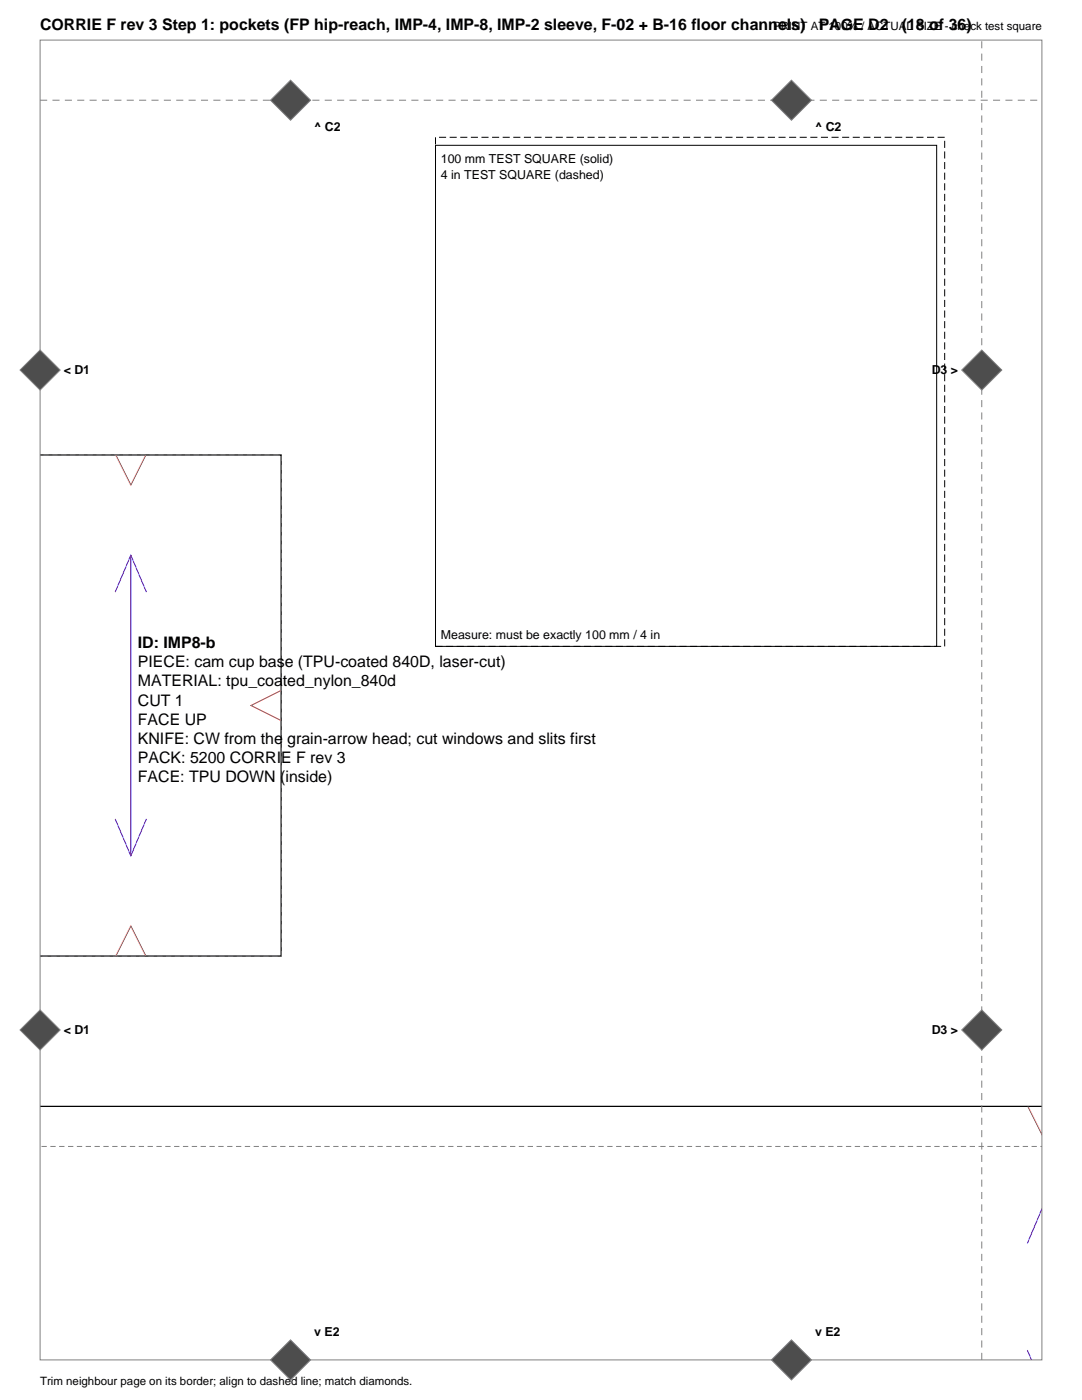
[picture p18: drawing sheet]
<svg xmlns="http://www.w3.org/2000/svg" width="216mm" height="279mm" viewBox="0 0 216 279" stroke-linecap="round" stroke-linejoin="round" font-family="sans-serif">
<defs><g id="words">
<g font-size="3.2">
<text x="8" y="6">CORRIE F rev 3 Step 1: pockets (FP hip-reach, IMP-4, IMP-8, IMP-2 sleeve, F-02 + B-16 floor channels)</text>
<text x="163.4" y="6">PAGE D2</text>
<text x="179.9" y="6">(18 of 36)</text>
<text x="27.5" y="129.4">ID: IMP8-b</text>
<text x="27.5" y="133.2">PIECE: cam cup base (TPU-coated 840D, laser-cut)</text>
<text x="27.5" y="137">MATERIAL: tpu_coated_nylon_840d</text>
<text x="27.5" y="140.8">CUT 1</text>
<text x="27.5" y="144.6">FACE UP</text>
<text x="27.5" y="148.4">KNIFE: CW from the grain-arrow head; cut windows and slits first</text>
<text x="27.5" y="152.2">PACK: 5200 CORRIE F rev 3</text>
<text x="27.5" y="156">FACE: TPU DOWN (inside)</text>
</g>
<g font-size="2.5">
<text x="62.7" y="26.1">^ C2</text>
<text x="162.6" y="26.1">^ C2</text>
<text x="88" y="32.5">100 mm TEST SQUARE (solid)</text>
<text x="88" y="35.7">4 in TEST SQUARE (dashed)</text>
<text x="12.7" y="74.7">&lt; D1</text>
<text x="185.9" y="74.7">D3 &gt;</text>
<text x="88" y="127.6">Measure: must be exactly 100 mm / 4 in</text>
<text x="12.7" y="206.4">&lt; D1</text>
<text x="185.9" y="206.4">D3 &gt;</text>
<text x="62.7" y="266.7">v E2</text>
<text x="162.6" y="266.7">v E2</text>
</g>
<g font-size="2.3">
<text x="154.2" y="6">PRINT AT 100% / ACTUAL SIZE - check test square</text>
<text x="8" y="276.4">Trim neighbour page on its border; align to dashed line; match diamonds.</text>
</g>
</g></defs>
<path d="M8 90.8h48.1v100h-48.1M8 220.8h200" fill="none" stroke="#000" stroke-width=".25"/>
<path d="M8 190.8h48.1v-100h-48.1M208 228.8h-200" fill="none" stroke="#808080" stroke-width=".2" stroke-dasharray="1.1 .7" stroke-linecap="butt"/>
<path d="M23.1 90.8l3 6 3-6M56.1 137.8l-6 3 6 3M23.1 190.8l3-6 3 6M205.1 220.8l2.9 5.7" fill="none" stroke="#f00" stroke-width=".21"/>
<path d="M23 118.2l3.1-7.4 3.1 7.4M26.1 110.8v60M23 163.4l3.1 7.4 3.1-7.4M208 241.2l-3 7M205 269.4l.8 2" fill="none" stroke="#00f" stroke-width=".2"/>
<path d="M8 8h199.9v263.4h-199.9z" fill="none" stroke="#808080" stroke-width=".2"/>
<path d="M8 20h199.9M195.9 271.4v-263.4" fill="none" stroke="#808080" stroke-width=".2" stroke-dasharray="1.4 1.1" stroke-linecap="butt"/>
<g fill="#4d4d4d" stroke="#808080" stroke-width=".2">
<path d="M191.9 205.5l4-4 4 4-4 4z" fill-rule="evenodd"/>
<path d="M8 201.5l4 4-4 4-4-4z" fill-rule="evenodd"/>
<path d="M54 20l4-4 4 4-4 4z" fill-rule="evenodd"/>
<path d="M54 271.4l4-4 4 4-4 4z" fill-rule="evenodd"/>
<path d="M195.9 69.8l4 4.1-4 4-4-4z" fill-rule="evenodd"/>
<path d="M8 69.8l4 4.1-4 4-4-4z" fill-rule="evenodd"/>
<path d="M153.9 20l4-4 4 4-4 4z" fill-rule="evenodd"/>
<path d="M153.9 271.4l4-4 4 4-4 4z" fill-rule="evenodd"/>
</g>
<path d="M86.9 29h100v100h-100z" fill="none" stroke="#000" stroke-width=".2"/>
<path d="M86.9 27.4h101.6v101.6h-101.6z" fill="none" stroke="#000" stroke-width=".2" stroke-dasharray="1.4 .7" stroke-linecap="butt"/>
<use href="#words"/>
</svg>
